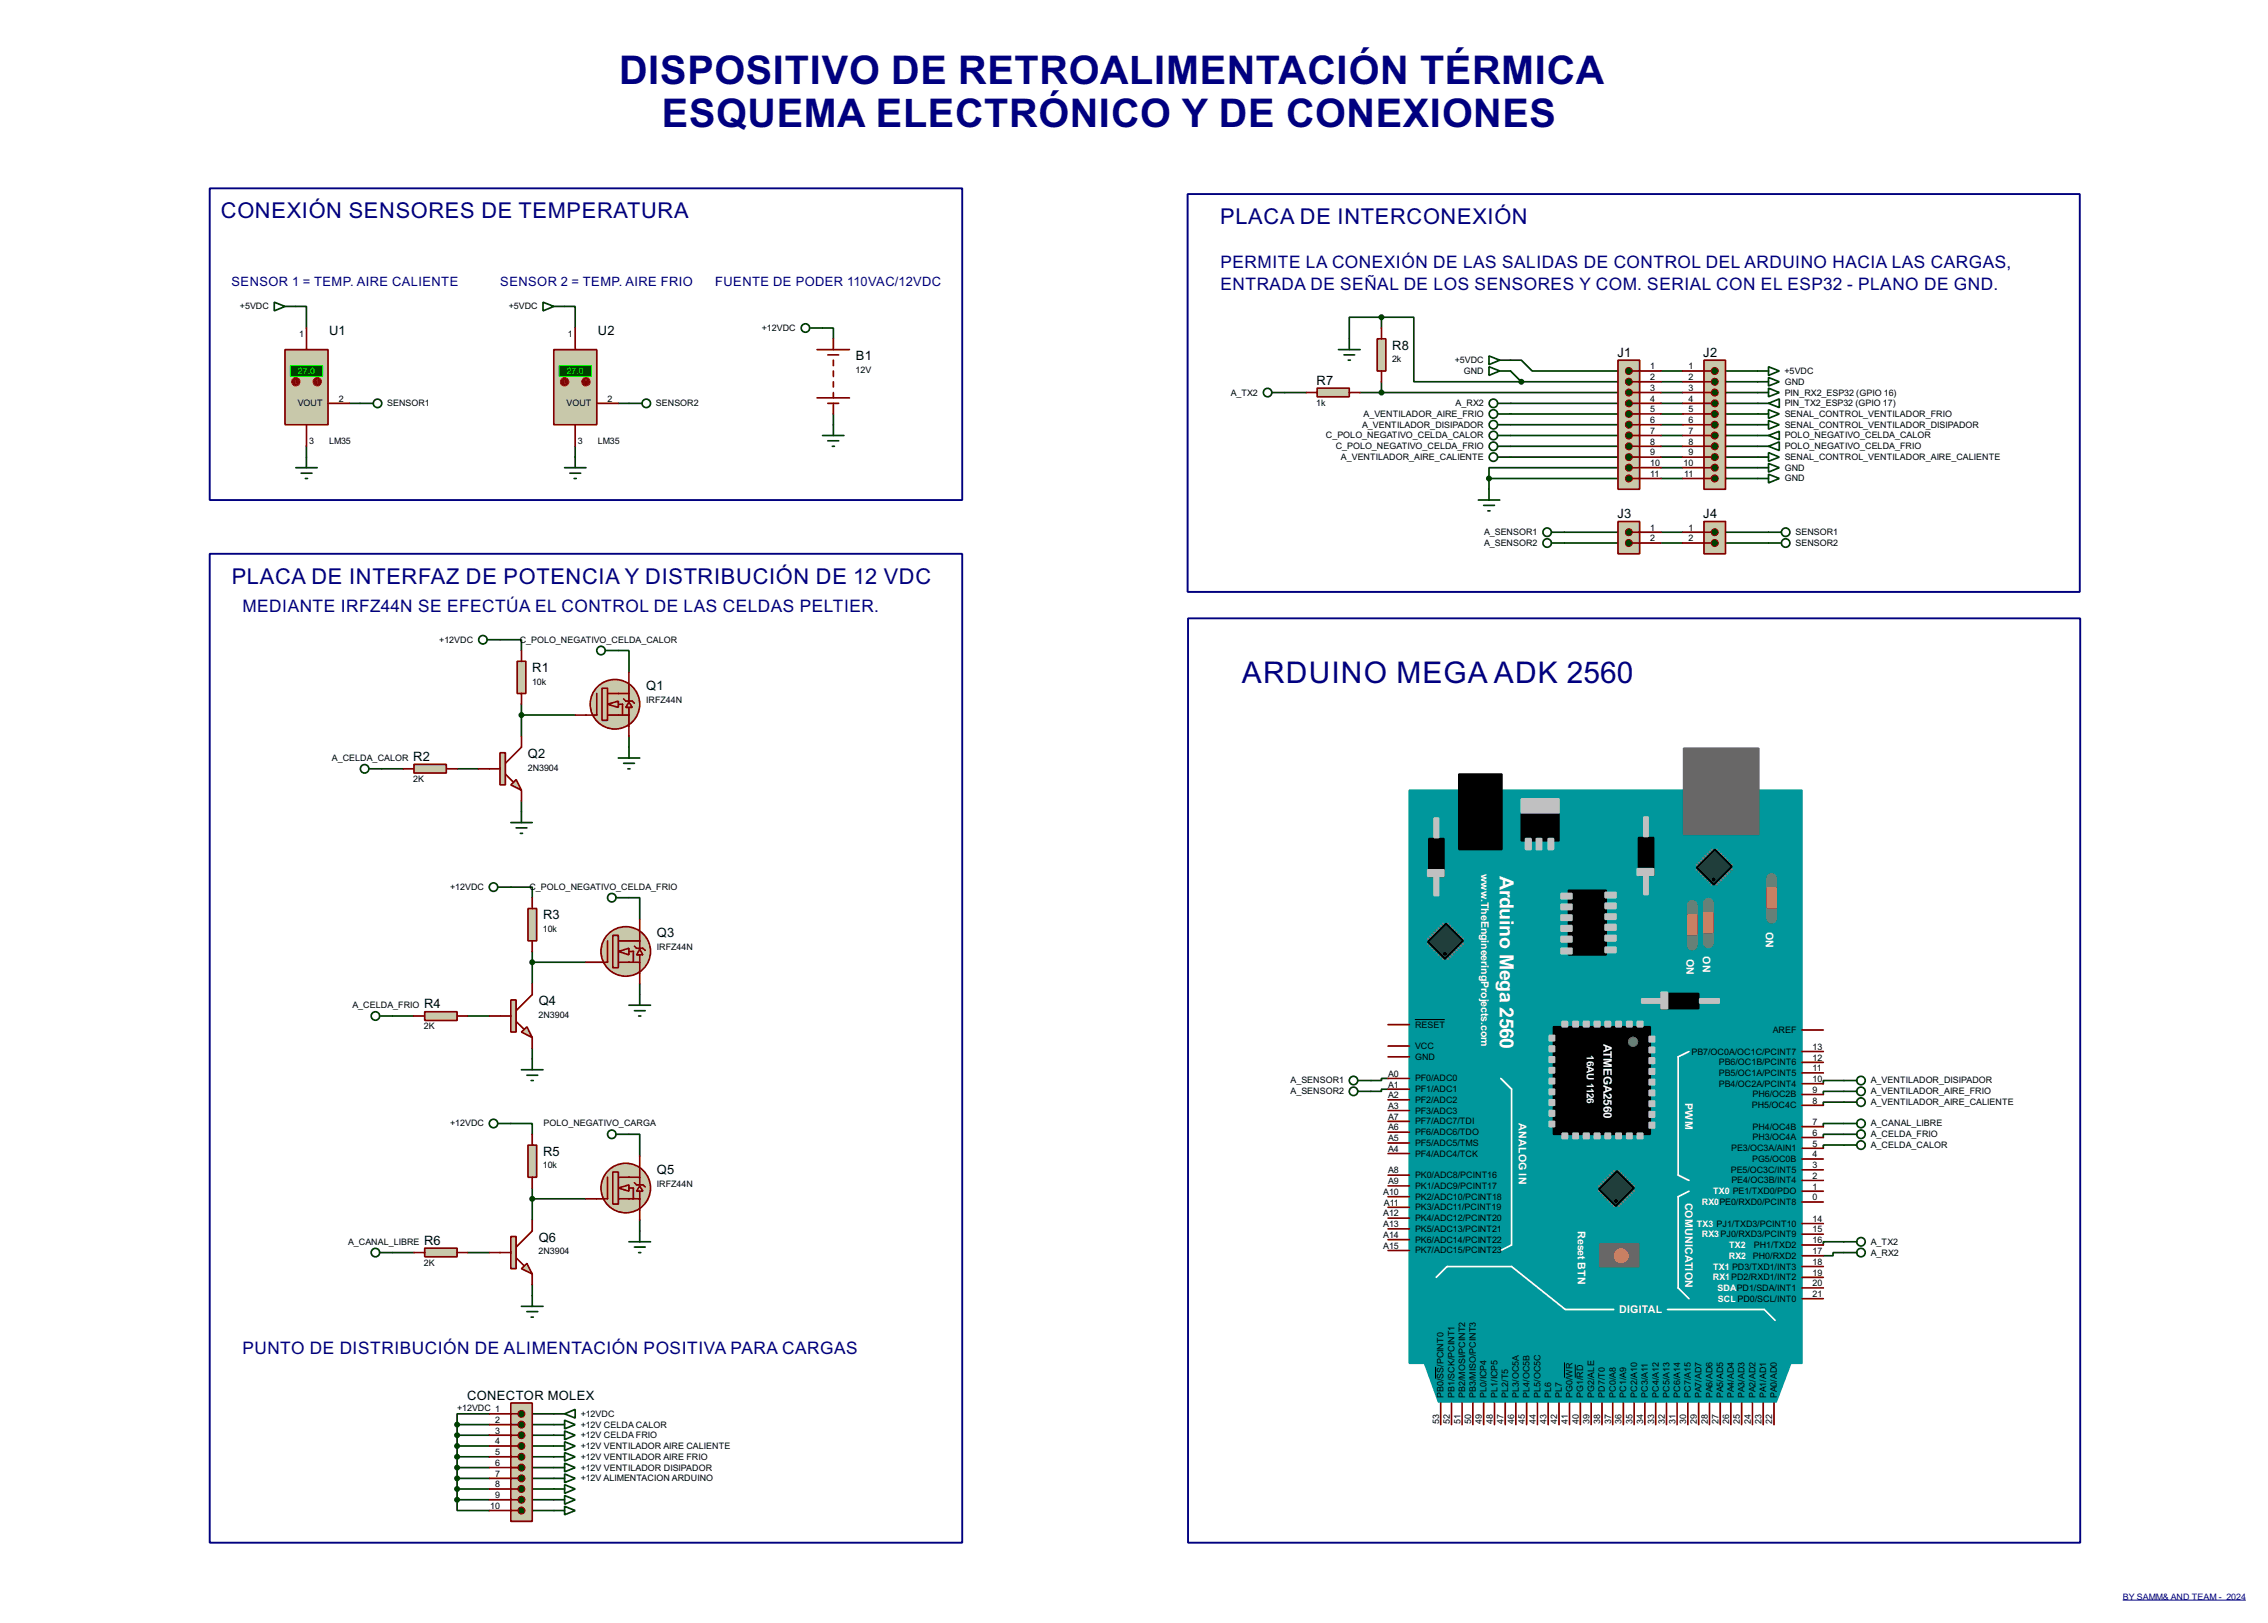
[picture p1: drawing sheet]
<svg xmlns="http://www.w3.org/2000/svg" width="536mm" height="383mm" viewBox="0 0 536 383" stroke-linecap="round" stroke-linejoin="round" font-family="sans-serif">
<defs><g id="words">
<g font-size="10.5" fill="#000080">
<text x="146.3" y="19.9">DISPOSITIVO DE RETROALIMENTACIÓN TÉRMICA</text>
<text x="156.4" y="30.1">ESQUEMA ELECTRÓNICO Y DE CONEXIONES</text>
</g>
<text font-size="7.9" fill="#000080" x="293.4" y="161.4">ARDUINO MEGA ADK 2560</text>
<g font-size="5.8" fill="#000080">
<text x="52.2" y="51.6">CONEXIÓN SENSORES DE TEMPERATURA</text>
<text x="288.3" y="53">PLACA DE INTERCONEXIÓN</text>
<text x="54.7" y="138">PLACA DE INTERFAZ DE POTENCIA Y DISTRIBUCIÓN DE 12 VDC</text>
</g>
<text font-size="5.2" fill="#fff" x="354.4" y="207" transform="rotate(90 354.4 207)">Arduino Mega 2560</text>
<g font-size="4.6" fill="#000080">
<text x="288.4" y="63.4">PERMITE LA CONEXIÓN DE LAS SALIDAS DE CONTROL DEL ARDUINO HACIA LAS CARGAS,</text>
<text x="288.4" y="68.4">ENTRADA DE SEÑAL DE LOS SENSORES Y COM. SERIAL CON EL ESP32 - PLANO DE GND.</text>
<text x="57.3" y="144.6">MEDIANTE IRFZ44N SE EFECTÚA EL CONTROL DE LAS CELDAS PELTIER.</text>
<text x="57.3" y="319.9">PUNTO DE DISTRIBUCIÓN DE ALIMENTACIÓN POSITIVA PARA CARGAS</text>
</g>
<g font-size="3.4" fill="#000080">
<text x="54.7" y="67.6">SENSOR 1 = TEMP. AIRE CALIENTE</text>
<text x="118.2" y="67.6">SENSOR 2 = TEMP. AIRE FRIO</text>
<text x="169" y="67.6">FUENTE DE PODER 110VAC/12VDC</text>
</g>
<g font-size="3.4">
<text x="77.8" y="79.3">U1</text>
<text x="141.3" y="79.3">U2</text>
<text x="329" y="82.6">R8</text>
<text x="202.2" y="85.2">B1</text>
<text x="382.2" y="84.3">J1</text>
<text x="402.5" y="84.3">J2</text>
<text x="311.1" y="90.9">R7</text>
<text x="382.2" y="122.4">J3</text>
<text x="402.5" y="122.4">J4</text>
<text x="125.8" y="158.8">R1</text>
<text x="152.7" y="163.1">Q1</text>
<text x="97.7" y="179.8">R2</text>
<text x="124.8" y="179.1">Q2</text>
<text x="128.3" y="217.2">R3</text>
<text x="155.2" y="221.5">Q3</text>
<text x="100.2" y="238.3">R4</text>
<text x="127.3" y="237.6">Q4</text>
<text x="128.3" y="273.1">R5</text>
<text x="155.2" y="277.4">Q5</text>
<text x="127.3" y="293.4">Q6</text>
<text x="100.2" y="294.1">R6</text>
<text x="110.4" y="330.7">CONECTOR MOLEX</text>
</g>
<text font-size="3.1" fill="#fff" x="378.9" y="246.6" transform="rotate(90 378.9 246.6)">ATMEGA2560</text>
<g font-size="2.8" fill="#fff">
<text x="350" y="206.5" transform="rotate(90 350 206.5)">www.TheEngineeringProjects.com</text>
<text x="417.2" y="220.2" transform="rotate(90 417.2 220.2)">ON</text>
<text x="398.5" y="226.5" transform="rotate(90 398.5 226.5)">ON</text>
<text x="402.3" y="226" transform="rotate(90 402.3 226)">ON</text>
<text x="398.2" y="260.6" transform="rotate(90 398.2 260.6)">PWM</text>
<text x="358.8" y="265.4" transform="rotate(90 358.8 265.4)">ANALOG IN</text>
<text x="398.2" y="284.1" transform="rotate(90 398.2 284.1)">COMUNICATION</text>
<text x="372.8" y="290.9" transform="rotate(90 372.8 290.9)">Reset BTN</text>
<text x="382.6" y="310.3">DIGITAL</text>
</g>
<text font-size="2.7" fill="#fff" x="375" y="249.4" transform="rotate(90 375 249.4)">16AU 1126</text>
<g font-size="2.4">
<text x="56.7" y="73.1">+5VDC</text>
<text x="120.2" y="73.1">+5VDC</text>
<text x="70.7" y="79.7">1</text>
<text x="134.2" y="79.7">1</text>
<text x="180" y="78.2">+12VDC</text>
<text x="202.1" y="88.1">12V</text>
<text x="328.9" y="85.6">2k</text>
<text x="343.7" y="85.8">+5VDC</text>
<text x="345.8" y="88.4">GND</text>
<text x="389.9" y="87.3">1</text>
<text x="389.9" y="89.8">2</text>
<text x="399" y="87.3">1</text>
<text x="399" y="89.8">2</text>
<text x="421.7" y="88.4">+5VDC</text>
<text x="70.3" y="96">VOUT</text>
<text x="80.1" y="94.9">2</text>
<text x="91.5" y="96">SENSOR1</text>
<text x="133.8" y="96">VOUT</text>
<text x="143.6" y="94.9">2</text>
<text x="155" y="96">SENSOR2</text>
<text x="290.8" y="93.5">A_TX2</text>
<text x="311" y="95.9">1k</text>
<text x="343.9" y="96">A_RX2</text>
<text x="389.9" y="92.4">3</text>
<text x="389.9" y="94.9">4</text>
<text x="399" y="92.4">3</text>
<text x="399" y="94.9">4</text>
<text x="421.7" y="90.9">GND</text>
<text x="421.7" y="93.5">PIN_RX2_ESP32 (GPIO 16)</text>
<text x="421.7" y="96">PIN_TX2_ESP32 (GPIO 17)</text>
<text x="321.8" y="101">A_VENTILADOR_DISIPADOR</text>
<text x="322.2" y="98.5">A_VENTILADOR_AIRE_FRIO</text>
<text x="389.9" y="97.4">5</text>
<text x="389.9" y="100">6</text>
<text x="399" y="97.4">5</text>
<text x="399" y="100">6</text>
<text x="421.7" y="98.5">SENAL_CONTROL_VENTILADOR_FRIO</text>
<text x="421.7" y="101">SENAL_CONTROL_VENTILADOR_DISIPADOR</text>
<text x="73.1" y="104.8">3</text>
<text x="77.7" y="105">LM35</text>
<text x="136.6" y="104.8">3</text>
<text x="141.2" y="105">LM35</text>
<text x="313.3" y="103.6">C_POLO_NEGATIVO_CELDA_CALOR</text>
<text x="315.6" y="106.2">C_POLO_NEGATIVO_CELDA_FRIO</text>
<text x="389.9" y="102.5">7</text>
<text x="389.9" y="105.1">8</text>
<text x="389.9" y="107.6">9</text>
<text x="399" y="102.5">7</text>
<text x="399" y="105.1">8</text>
<text x="399" y="107.6">9</text>
<text x="421.7" y="103.6">POLO_NEGATIVO_CELDA_CALOR</text>
<text x="421.7" y="106.2">POLO_NEGATIVO_CELDA_FRIO</text>
<text x="316.8" y="108.7">A_VENTILADOR_AIRE_CALIENTE</text>
<text x="389.9" y="110.1">10</text>
<text x="389.9" y="112.7">11</text>
<text x="397.8" y="110.1">10</text>
<text x="397.9" y="112.7">11</text>
<text x="421.7" y="108.7">SENAL_CONTROL_VENTILADOR_AIRE_CALIENTE</text>
<text x="421.7" y="111.2">GND</text>
<text x="421.7" y="113.7">GND</text>
<text x="389.9" y="125.4">1</text>
<text x="399" y="125.4">1</text>
<text x="350.6" y="126.4">A_SENSOR1</text>
<text x="350.6" y="129">A_SENSOR2</text>
<text x="389.9" y="127.9">2</text>
<text x="399" y="127.9">2</text>
<text x="424.2" y="126.4">SENSOR1</text>
<text x="424.2" y="129">SENSOR2</text>
<text x="103.8" y="151.9">+12VDC</text>
<text x="122.8" y="151.9">C_POLO_NEGATIVO_CELDA_CALOR</text>
<text x="125.7" y="161.8">10k</text>
<text x="152.7" y="166.1">IRFZ44N</text>
<text x="78.4" y="179.8">A_CELDA_CALOR</text>
<text x="97.6" y="184.8">2K</text>
<text x="124.7" y="182">2N3904</text>
<text x="106.4" y="210.3">+12VDC</text>
<text x="125.1" y="210.3">C_POLO_NEGATIVO_CELDA_FRIO</text>
<text x="128.3" y="220.2">10k</text>
<text x="155.2" y="224.5">IRFZ44N</text>
<text x="83.3" y="238.2">A_CELDA_FRIO</text>
<text x="100.2" y="243.2">2K</text>
<text x="127.3" y="240.5">2N3904</text>
<text x="334.3" y="242.8">RESET</text>
<text x="418.8" y="244.1">AREF</text>
<text x="334.3" y="247.9">VCC</text>
<text x="334.3" y="250.4">GND</text>
<text x="399.7" y="249.2">PB7/OC0A/OC1C/PCINT7</text>
<text x="406.1" y="251.7">PB6/OC1B/PCINT6</text>
<text x="428.3" y="250.6">12</text>
<text x="428.3" y="248.1">13</text>
<text x="304.9" y="256">A_SENSOR1</text>
<text x="328" y="257">A1</text>
<text x="328" y="254.4">A0</text>
<text x="334.3" y="255.5">PF0/ADC0</text>
<text x="406.1" y="256.8">PB4/OC2A/PCINT4</text>
<text x="406.1" y="254.2">PB5/OC1A/PCINT5</text>
<text x="428.3" y="255.7">10</text>
<text x="428.3" y="253.1">11</text>
<text x="442" y="256">A_VENTILADOR_DISIPADOR</text>
<text x="304.9" y="258.6">A_SENSOR2</text>
<text x="328" y="262">A3</text>
<text x="328" y="259.5">A2</text>
<text x="334.3" y="263.1">PF3/ADC3</text>
<text x="334.3" y="260.6">PF2/ADC2</text>
<text x="334.3" y="258.1">PF1/ADC1</text>
<text x="413.9" y="261.9">PH5/OC4C</text>
<text x="414.1" y="259.3">PH6/OC2B</text>
<text x="428.3" y="260.8">8</text>
<text x="428.3" y="258.2">9</text>
<text x="442" y="261.1">A_VENTILADOR_AIRE_CALIENTE</text>
<text x="442" y="258.6">A_VENTILADOR_AIRE_FRIO</text>
<text x="106.4" y="266.2">+12VDC</text>
<text x="128.4" y="266.2">POLO_NEGATIVO_CARGA</text>
<text x="328" y="264.6">A7</text>
<text x="328" y="267.1">A6</text>
<text x="328" y="269.7">A5</text>
<text x="334.3" y="265.7">PF7/ADC7/TDI</text>
<text x="334.3" y="268.2">PF6/ADC6/TDO</text>
<text x="414.1" y="269.5">PH3/OC4A</text>
<text x="414.1" y="266.9">PH4/OC4B</text>
<text x="428.3" y="268.4">6</text>
<text x="428.3" y="265.8">7</text>
<text x="442" y="268.7">A_CELDA_FRIO</text>
<text x="442" y="266.2">A_CANAL_LIBRE</text>
<text x="328" y="272.2">A4</text>
<text x="334.3" y="270.8">PF5/ADC5/TMS</text>
<text x="334.3" y="273.3">PF4/ADC4/TCK</text>
<text x="409" y="272">PE3/OC3A/AIN1</text>
<text x="414" y="274.6">PG5/OC0B</text>
<text x="428.3" y="273.5">4</text>
<text x="428.3" y="270.9">5</text>
<text x="442" y="271.3">A_CELDA_CALOR</text>
<text x="128.3" y="276.1">10k</text>
<text x="155.2" y="280.4">IRFZ44N</text>
<text x="328" y="279.8">A9</text>
<text x="328" y="277.3">A8</text>
<text x="334.3" y="280.9">PK1/ADC9/PCINT17</text>
<text x="334.3" y="278.4">PK0/ADC8/PCINT16</text>
<text x="408.9" y="277.1">PE5/OC3C/INT5</text>
<text x="409.1" y="279.6">PE4/OC3B/INT4</text>
<text x="428.3" y="281.1">1</text>
<text x="428.3" y="278.5">2</text>
<text x="428.3" y="276">3</text>
<text x="326.8" y="287.4">A12</text>
<text x="326.8" y="282.4">A10</text>
<text x="327" y="284.9">A11</text>
<text x="334.3" y="286">PK3/ADC11/PCINT19</text>
<text x="334.3" y="283.5">PK2/ADC10/PCINT18</text>
<text x="428.3" y="283.6">0</text>
<text x="326.8" y="292.5">A14</text>
<text x="326.8" y="290">A13</text>
<text x="334.3" y="293.6">PK6/ADC14/PCINT22</text>
<text x="334.3" y="291.1">PK5/ADC13/PCINT21</text>
<text x="334.3" y="288.5">PK4/ADC12/PCINT20</text>
<text x="428.3" y="293.8">16</text>
<text x="428.3" y="291.2">15</text>
<text x="428.3" y="288.7">14</text>
<text x="82.2" y="294.1">A_CANAL_LIBRE</text>
<text x="100.2" y="299.1">2K</text>
<text x="127.3" y="296.4">2N3904</text>
<text x="326.8" y="295.1">A15</text>
<text x="334.3" y="296.2">PK7/ADC15/PCINT23</text>
<text x="414.4" y="294.9">PH1/TXD2</text>
<text x="428.3" y="298.9">18</text>
<text x="428.3" y="296.3">17</text>
<text x="442" y="294.1">A_TX2</text>
<text x="442" y="296.7">A_RX2</text>
<text x="428.3" y="303.9">20</text>
<text x="428.3" y="301.4">19</text>
<text x="428.3" y="306.5">21</text>
<text x="348.7" y="322.1" transform="rotate(-90 348.7 322.1)">O/PCINT3</text>
<text x="358.9" y="321.6" transform="rotate(-90 358.9 321.6)">A</text>
<text x="361.4" y="321.6" transform="rotate(-90 361.4 321.6)">B</text>
<text x="364" y="321.6" transform="rotate(-90 364 321.6)">C</text>
<text x="108" y="333.5">+12VDC 1</text>
<text x="137.2" y="334.8">+12VDC</text>
<text x="341.1" y="330.2" transform="rotate(-90 341.1 330.2)">PB0/SS/PCINT0</text>
<text x="343.7" y="330.2" transform="rotate(-90 343.7 330.2)">PB1/SCK/PCINT1</text>
<text x="346.2" y="330.2" transform="rotate(-90 346.2 330.2)">PB2/MOSI/PCINT2</text>
<text x="348.7" y="330.2" transform="rotate(-90 348.7 330.2)">PB3/MIS</text>
<text x="351.3" y="330.2" transform="rotate(-90 351.3 330.2)">PL0/ICP4</text>
<text x="353.8" y="330.2" transform="rotate(-90 353.8 330.2)">PL1/ICP5</text>
<text x="356.4" y="330.2" transform="rotate(-90 356.4 330.2)">PL2/T5</text>
<text x="358.9" y="330.2" transform="rotate(-90 358.9 330.2)">PL3/OC5</text>
<text x="361.4" y="330.2" transform="rotate(-90 361.4 330.2)">PL4/OC5</text>
<text x="364" y="330.2" transform="rotate(-90 364 330.2)">PL5/OC5</text>
<text x="366.5" y="330.2" transform="rotate(-90 366.5 330.2)">PL6</text>
<text x="369.1" y="330.2" transform="rotate(-90 369.1 330.2)">PL7</text>
<text x="371.6" y="330.2" transform="rotate(-90 371.6 330.2)">PG0/WR</text>
<text x="374.1" y="330.2" transform="rotate(-90 374.1 330.2)">PG1/RD</text>
<text x="376.7" y="330.2" transform="rotate(-90 376.7 330.2)">PG2/ALE</text>
<text x="379.2" y="330.2" transform="rotate(-90 379.2 330.2)">PD7/T0</text>
<text x="381.7" y="330.2" transform="rotate(-90 381.7 330.2)">PC0/A8</text>
<text x="384.3" y="330.2" transform="rotate(-90 384.3 330.2)">PC1/A9</text>
<text x="386.8" y="330.2" transform="rotate(-90 386.8 330.2)">PC2/A10</text>
<text x="389.4" y="330.2" transform="rotate(-90 389.4 330.2)">PC3/A11</text>
<text x="391.9" y="330.2" transform="rotate(-90 391.9 330.2)">PC4/A12</text>
<text x="394.5" y="330.2" transform="rotate(-90 394.5 330.2)">PC5/A13</text>
<text x="397" y="330.2" transform="rotate(-90 397 330.2)">PC6/A14</text>
<text x="399.5" y="330.2" transform="rotate(-90 399.5 330.2)">PC7/A15</text>
<text x="402.1" y="330.2" transform="rotate(-90 402.1 330.2)">PA7/AD7</text>
<text x="404.6" y="330.2" transform="rotate(-90 404.6 330.2)">PA6/AD6</text>
<text x="407.2" y="330.2" transform="rotate(-90 407.2 330.2)">PA5/AD5</text>
<text x="409.7" y="330.2" transform="rotate(-90 409.7 330.2)">PA4/AD4</text>
<text x="412.2" y="330.2" transform="rotate(-90 412.2 330.2)">PA3/AD3</text>
<text x="414.8" y="330.2" transform="rotate(-90 414.8 330.2)">PA2/AD2</text>
<text x="417.3" y="330.2" transform="rotate(-90 417.3 330.2)">PA1/AD1</text>
<text x="419.9" y="330.2" transform="rotate(-90 419.9 330.2)">PA0/AD0</text>
<text x="117" y="336.2">2</text>
<text x="117" y="338.7">3</text>
<text x="117" y="341.3">4</text>
<text x="137.2" y="337.3">+12V CELDA CALOR</text>
<text x="137.2" y="339.8">+12V CELDA FRIO</text>
<text x="340" y="336.3" transform="rotate(-90 340 336.3)">53</text>
<text x="342.6" y="336.4" transform="rotate(-90 342.6 336.4)">52</text>
<text x="345.1" y="336.4" transform="rotate(-90 345.1 336.4)">51</text>
<text x="347.6" y="336.4" transform="rotate(-90 347.6 336.4)">50</text>
<text x="350.2" y="336.4" transform="rotate(-90 350.2 336.4)">49</text>
<text x="352.7" y="336.3" transform="rotate(-90 352.7 336.3)">48</text>
<text x="355.3" y="336.4" transform="rotate(-90 355.3 336.4)">47</text>
<text x="357.8" y="336.4" transform="rotate(-90 357.8 336.4)">46</text>
<text x="360.3" y="336.4" transform="rotate(-90 360.3 336.4)">45</text>
<text x="362.9" y="336.4" transform="rotate(-90 362.9 336.4)">44</text>
<text x="365.4" y="336.4" transform="rotate(-90 365.4 336.4)">43</text>
<text x="368" y="336.4" transform="rotate(-90 368 336.4)">42</text>
<text x="370.4" y="336.4" transform="rotate(-90 370.4 336.4)">41</text>
<text x="373" y="336.4" transform="rotate(-90 373 336.4)">40</text>
<text x="375.6" y="336.4" transform="rotate(-90 375.6 336.4)">39</text>
<text x="378.1" y="336.4" transform="rotate(-90 378.1 336.4)">38</text>
<text x="380.7" y="336.4" transform="rotate(-90 380.7 336.4)">37</text>
<text x="383.1" y="336.4" transform="rotate(-90 383.1 336.4)">36</text>
<text x="385.7" y="336.4" transform="rotate(-90 385.7 336.4)">35</text>
<text x="388.3" y="336.4" transform="rotate(-90 388.3 336.4)">34</text>
<text x="390.8" y="336.4" transform="rotate(-90 390.8 336.4)">33</text>
<text x="393.4" y="336.4" transform="rotate(-90 393.4 336.4)">32</text>
<text x="395.8" y="336.4" transform="rotate(-90 395.8 336.4)">31</text>
<text x="398.4" y="336.4" transform="rotate(-90 398.4 336.4)">30</text>
<text x="401" y="336.4" transform="rotate(-90 401 336.4)">29</text>
<text x="403.5" y="336.4" transform="rotate(-90 403.5 336.4)">28</text>
<text x="406.1" y="336.4" transform="rotate(-90 406.1 336.4)">27</text>
<text x="408.5" y="336.3" transform="rotate(-90 408.5 336.3)">26</text>
<text x="411.1" y="336.4" transform="rotate(-90 411.1 336.4)">25</text>
<text x="413.7" y="336.4" transform="rotate(-90 413.7 336.4)">24</text>
<text x="416.2" y="336.4" transform="rotate(-90 416.2 336.4)">23</text>
<text x="418.8" y="336.4" transform="rotate(-90 418.8 336.4)">22</text>
<text x="117" y="343.8">5</text>
<text x="117" y="346.4">6</text>
<text x="137.2" y="342.4">+12V VENTILADOR AIRE CALIENTE</text>
<text x="137.2" y="344.9">+12V VENTILADOR AIRE FRIO</text>
<text x="137.2" y="347.5">+12V VENTILADOR DISIPADOR</text>
<text x="117" y="348.9">7</text>
<text x="117" y="351.4">8</text>
<text x="117" y="354">9</text>
<text x="137.2" y="350">+12V ALIMENTACION ARDUINO</text>
<text x="115.9" y="356.5">10</text>
</g>
<g font-size="2.4" fill="#0f0">
<text x="70.4" y="88.4">27.0</text>
<text x="133.9" y="88.4">27.0</text>
</g>
<g font-size="2.4" fill="#fff">
<text x="402.1" y="284.7">RX0PE0/RXD0/PCINT8</text>
<text x="404.8" y="282.2">TX0 PE1/TXD0/PDO</text>
<text x="400.9" y="289.8">TX3 PJ1/TXD3/PCINT10</text>
<text x="402.1" y="292.3">RX3PJ0/RXD3/PCINT9</text>
<text x="404.8" y="300">TX1 PD3/TXD1/INT3</text>
<text x="408.5" y="297.4">RX2 PH0/RXD2</text>
<text x="408.6" y="294.9">TX2</text>
<text x="404.7" y="302.5">RX1PD2/RXD1/INT2</text>
<text x="405.8" y="305">SDAPD1/SDA/INT1</text>
<text x="405.9" y="307.6">SCL PD0/SCL/INT0</text>
</g>
<text font-size="2.4" fill="#000080" x="501.6" y="378">BY SAMM&amp; AND TEAM - 2024</text>
</g></defs>
<g fill="none" stroke="#004000" stroke-width=".4">
<path d="M69.9 72.4h2.5v5.1M133.4 72.4h2.5v5.1M194.4 77.5h2.5v2.6M326.4 75h-7.6v5.1M326.4 75h7.7v15.2h25.4M326.4 75v2.5M82.6 95.3h2.5M146.1 95.3h2.5M196.9 97.8v2.6M303.6 92.8h5.1M321.4 92.8h63.5M326.4 90.2v2.6"/>
<path d="M356.9 85.1h2.6l2.5 2.6h22.9M356.9 95.3h28M356.9 97.8h28M356.9 87.7l2.6 2.5M359.5 90.2h25.4M392.5 95.3h5.1M392.5 92.8h5.1M392.5 87.7h5.1M392.5 90.2h5.1M392.5 97.8h5.1M405.2 95.3h10.1M405.2 92.8h10.1"/>
<path d="M405.2 87.7h10.1M405.2 90.2h10.1M405.2 97.8h10.1M72.4 105.5v2.5M135.9 105.5v2.5M351.8 113.1h33.1M351.8 113.1v2.5M356.9 100.4h28M356.9 102.9h28M356.9 105.5h28M356.9 108h28M384.9 110.5h-33.1v2.6"/>
<path d="M392.5 100.4h5.1M392.5 102.9h5.1M392.5 105.5h5.1M392.5 108h5.1M392.5 110.5h5.1M392.5 113.1h5.1M405.2 100.4h10.1M405.2 102.9h10.1M405.2 105.5h10.1M405.2 108h10.1M405.2 110.5h10.1M405.2 113.1h10.1"/>
<path d="M369.6 125.8h15.3M369.6 128.3h15.3M392.5 125.8h5.1M392.5 128.3h5.1M405.2 125.8h12.7M405.2 128.3h12.7M118.2 151.2h5v2.5M146.1 153.7h2.5v5.1M123.2 166.4v7.6M123.2 169h12.7M148.6 174v2.6M90.2 181.7h5.1"/>
<path d="M108 181.7h5.1M123.2 189.3v2.5M120.7 209.6h5.1v2.5M148.6 212.1h2.6v5.1M125.8 224.8v7.7M125.8 227.4h12.7M151.2 232.5v2.5M92.8 240.1h5M110.5 240.1h5.1M125.8 247.7v2.5M328 254.8h-1.6v.5h-2.5M328 257.4h-1.6v.5h-2.5"/>
<path d="M435.7 257.9h-4.9v.7M435.7 255.3h-4.9v.8M120.7 265.5h5.1v2.5M148.6 268h2.6v5.1M435.7 270.6h-4.9v.7M435.7 268h-4.9v.8M435.7 265.5h-4.9v.7M435.7 260.4h-4.9v.8M92.8 296h5M110.5 296h5.1M125.8 280.7v7.6M125.8 283.3h12.7"/>
<path d="M151.2 288.3v2.6M435.7 293.4h-4.9v.8M435.7 296h-2.6v.7h-2.3M125.8 303.6v2.5M108 336.6h7.6M108 336.6v17.8M108 339.1h7.6M115.6 334.1h-7.6v2.5M123.2 336.6h7.7M123.2 339.1h7.7M123.2 334.1h7.7M108 354.4v2.5h7.6"/>
<path d="M108 341.7h7.6M108 344.2h7.6M108 346.8h7.6M108 349.3h7.6M108 351.8h7.6M108 354.4h7.6M123.2 341.7h7.7M123.2 344.2h7.7M123.2 346.8h7.7M123.2 349.3h7.7M123.2 351.8h7.7M123.2 354.4h7.7"/>
<path d="M123.2 356.9h7.7"/>
</g>
<path d="M333 186.7h92.8v135.4h-92.8z" fill="#00979c" stroke="#00979c" stroke-width=".4"/>
<g fill="#686767" stroke="#686767" stroke-width=".4">
<path d="M397.8 176.8h17.8v20.4h-17.8z"/>
<path d="M378 293.9h9.2v5.4h-9.2z"/>
</g>
<path d="M337.6 198.2h3.6v8.9h-3.6zM344.7 182.9h10.2v17.8h-10.2zM359.5 192.3h8.9v6.4h-8.9zM387.2 197.9h3.5v8.9h-3.5zM370.6 210.4h8.9v15.2h-8.9zM392.5 234.8h8.9v3.5h-8.9zM367.1 242.6h22.8v25.4h-22.8z" fill="#000" stroke="#000" stroke-width=".4"/>
<path d="M354.6 254.8l2.6 2.6v36.8l-2.6 1.3M399.1 248.5l-2.6 1.2v28l2.6 1.2M399.1 281.5l-2.6 1.3v21.5l2.6 2.6M339.4 301.8l2.5-2.5h15.3l12.7 10.1h11.4M394 309.4h22.9l2.5 2.6" fill="none" stroke="#fff" stroke-width=".4"/>
<path d="M336.6 322.1l86.6-.2-3.5 9.4h-79.8z" fill-rule="evenodd" fill="#00979c" stroke="#00979c" stroke-width=".4"/>
<g fill="#c0c0c0" stroke="#c0c0c0" stroke-width=".4">
<path d="M366.1 244.7h1.2v1.2h-1.2z"/>
<path d="M366.1 247.2h1.2v1.3h-1.2z"/>
<path d="M366.1 249.7h1.2v1.3h-1.2z"/>
<path d="M366.1 252.3h1.2v1.2h-1.2z"/>
<path d="M366.1 254.8h1.2v1.3h-1.2z"/>
<path d="M366.1 257.4h1.2v1.2h-1.2z"/>
<path d="M366.1 259.9h1.2v1.3h-1.2z"/>
<path d="M366.1 262.4h1.2v1.3h-1.2z"/>
<path d="M366.1 265h1.2v1.2h-1.2z"/>
<path d="M337.4 205.5h3.8v1.6h-3.8z"/>
<path d="M338.9 193.3h1v4.6h-1z"/>
<path d="M338.9 207.1h1v4.5h-1z"/>
<path d="M389.7 244.9h1.3v1.3h-1.3z"/>
<path d="M389.7 247.5h1.3v1.2h-1.3z"/>
<path d="M389.7 250h1.3v1.3h-1.3z"/>
<path d="M389.7 252.5h1.3v1.3h-1.3z"/>
<path d="M389.7 255.1h1.3v1.2h-1.3z"/>
<path d="M389.7 257.6h1.3v1.3h-1.3z"/>
<path d="M389.7 260.2h1.3v1.2h-1.3z"/>
<path d="M389.7 262.7h1.3v1.3h-1.3z"/>
<path d="M389.7 265.2h1.3v1.3h-1.3z"/>
<path d="M386.9 241.4h1.3v1.2h-1.3z"/>
<path d="M384.4 241.4h1.2v1.2h-1.2z"/>
<path d="M381.8 241.4h1.3v1.2h-1.3z"/>
<path d="M379.3 241.4h1.2v1.2h-1.2z"/>
<path d="M376.7 241.4h1.3v1.2h-1.3z"/>
<path d="M374.2 241.4h1.3v1.2h-1.3z"/>
<path d="M371.7 241.4h1.2v1.2h-1.2z"/>
<path d="M369.1 241.4h1.3v1.2h-1.3z"/>
<path d="M386.9 267.8h1.3v1.2h-1.3z"/>
<path d="M384.4 267.8h1.2v1.2h-1.2z"/>
<path d="M381.8 267.8h1.3v1.2h-1.3z"/>
<path d="M379.3 267.8h1.2v1.2h-1.2z"/>
<path d="M376.7 267.8h1.3v1.2h-1.3z"/>
<path d="M374.2 267.8h1.3v1.2h-1.3z"/>
<path d="M371.7 267.8h1.2v1.2h-1.2z"/>
<path d="M369.1 267.8h1.3v1.2h-1.3z"/>
<path d="M368.9 211.1h2.5v1.3h-2.5z"/>
<path d="M368.9 213.7h2.5v1.2h-2.5z"/>
<path d="M368.9 216.2h2.5v1.3h-2.5z"/>
<path d="M368.9 218.7h2.5v1.3h-2.5z"/>
<path d="M368.9 221.3h2.5v1.3h-2.5z"/>
<path d="M368.9 224.1h2.5v1.3h-2.5z"/>
<path d="M379.3 210.9h2.5v1.2h-2.5z"/>
<path d="M379.3 213.4h2.5v1.3h-2.5z"/>
<path d="M379.3 216h2.5v1.2h-2.5z"/>
<path d="M379.3 218.5h2.5v1.3h-2.5z"/>
<path d="M379.3 221h2.5v1.3h-2.5z"/>
<path d="M379.3 223.8h2.5v1.3h-2.5z"/>
<path d="M360.5 198.2h1.3v2.5h-1.3z"/>
<path d="M363 198.2h1.3v2.5h-1.3z"/>
<path d="M365.8 198.2h1.3v2.5h-1.3z"/>
<path d="M359.5 188.8h8.9v3.3h-8.9z"/>
<path d="M386.9 205.3h3.8v1.5h-3.8z"/>
<path d="M388.4 193.1h1v4.6h-1z"/>
<path d="M388.4 206.8h1v4.6h-1z"/>
<path d="M392.5 234.5h1.5v3.8h-1.5z"/>
<path d="M401.6 236h4.6v1h-4.6z"/>
<path d="M387.9 236h4.6v1h-4.6z"/>
</g>
<circle cx="383" cy="296.7" r="1.55" fill="#ff8080" stroke="#ff8080" stroke-width=".4"/>
<path d="M399.9 213.9v9.4M403.7 213.4v9.4M418.6 207.6v9.4" fill="none" stroke="#757575" stroke-width="2.6"/>
<g fill="#ff8000" stroke="#ff8000" stroke-width=".4">
<path d="M417.6 209.9h2.1v4.5h-2.1z"/>
<path d="M402.6 215.7h2.1v4.6h-2.1z"/>
<path d="M398.8 216.2h2.1v4.6h-2.1z"/>
</g>
<g fill="none" stroke="#808080" stroke-width=".45">
<path d="M339.4 219.8l.5 .5M339.9 219.3l.5 .5M340.4 218.7l.5 .6M340.9 218.2l.5 .5M342.2 218.2l-.5 .5M342.7 218.7l-.5 .6M343.2 219.3l-.5 .5M343.7 219.8l-.5 .5M337.4 221.8l.5 .5M337.9 221.3l.5 .5M337.9 222.6l-.5 .5M338.4 220.8l.5 .5"/>
<path d="M338.4 223.1l-.5 .5M338.9 220.3l.5 .5M338.9 223.6l-.5 .5M339.4 224.1l-.5 .5M339.9 224.6l-.5 .5M340.4 225.1l-.5 .5M340.9 225.6l-.5 .5M341.4 226.1l-.5 .5M341.7 226.1l.5 .5M342.2 225.6l.5 .5M342.7 225.1l.5 .5M343.2 224.6l.5 .5"/>
<path d="M343.7 224.1l.5 .5M344.2 223.6l.5 .5M344.2 220.3l-.5 .5M344.7 223.1l.5 .5M344.7 220.8l-.5 .5M345.2 222.6l.5 .5M345.2 221.3l-.5 .5M345.7 221.8l-.5 .5"/>
</g>
<path d="M341.7 218.2l4 4.1-4.3 4.3-4-4z" fill-rule="evenodd" fill="#2c2c2c" stroke="#000" stroke-width=".4"/>
<circle cx="341.4" cy="225.4" r=".3" fill="#000" stroke="#000" stroke-width=".24"/>
<g fill="none" stroke="#808080" stroke-width=".45">
<path d="M378.3 279.7l.5 .5M378.8 279.2l.5 .5M379.3 278.7l.5 .5M379.8 278.2l.5 .5M380.3 277.7l.5 .5M380.8 277.2l.5 .5M381.3 276.7l.5 .5M382.6 276.7l-.5 .5M383.1 277.2l-.5 .5M383.6 277.7l-.5 .5M384.1 278.2l-.5 .5M384.6 278.7l-.5 .5"/>
<path d="M385.1 279.2l-.5 .5M385.6 279.7l-.5 .5M377.8 280.2l.5 .5M378.3 281l-.5 .5M378.8 281.5l-.5 .5M379.3 282l-.5 .5M379.8 282.5l-.5 .5M380.3 283l-.5 .5M380.8 283.5l-.5 .5M381.3 284l-.5 .5M381.8 284.5l-.5 .5M382.1 284.5l.5 .5"/>
<path d="M382.6 284l.5 .5M383.1 283.5l.5 .5M383.6 283l.5 .5M384.1 282.5l.5 .5M384.6 282l.5 .5M385.1 281.5l.5 .5M385.6 281l.5 .5M386.1 280.2l-.5 .5"/>
</g>
<path d="M382.1 276.7l4 4-4.3 4.3-4-4z" fill-rule="evenodd" fill="#2c2c2c" stroke="#000" stroke-width=".4"/>
<circle cx="381.8" cy="283.8" r=".3" fill="#000" stroke="#000" stroke-width=".24"/>
<g fill="none" stroke="#808080" stroke-width=".45">
<path d="M400.9 204.3l.5 .5M401.4 203.8l.5 .5M401.4 205l-.5 .5M401.9 203.3l.5 .5M401.9 205.5l-.5 .5M402.4 202.7l.5 .6M402.4 206l-.5 .6M402.9 202.2l.5 .5M402.9 206.6l-.5 .5M403.4 201.7l.5 .5M403.4 207.1l-.5 .5M403.9 201.2l.5 .5"/>
<path d="M403.9 207.6l-.5 .5M404.4 200.7l.5 .5M404.4 208.1l-.5 .5M404.9 208.6l-.5 .5M405.2 208.6l.5 .5M405.7 208.1l.5 .5M405.7 200.7l-.5 .5M406.2 207.6l.5 .5M406.2 201.2l-.5 .5M406.7 207.1l.5 .5M406.7 201.7l-.5 .5M407.2 206.6l.5 .5"/>
<path d="M407.2 202.2l-.5 .5M407.7 206l.5 .6M407.7 202.7l-.5 .6M408.2 205.5l.5 .5M408.2 203.3l-.5 .5M408.7 205l.5 .5M408.7 203.8l-.5 .5M409.2 204.3l-.5 .5"/>
</g>
<path d="M405.2 200.7l4 4.1-4.3 4.3-4-4.1z" fill-rule="evenodd" fill="#2c2c2c" stroke="#000" stroke-width=".4"/>
<circle cx="404.9" cy="207.8" r=".3" fill="#000" stroke="#000" stroke-width=".24"/>
<circle cx="385.8" cy="246.2" r="1.1" fill="#757575" stroke="#757575" stroke-width=".24"/>
<g fill="none" stroke="#800000" stroke-width=".4">
<path d="M328 259.9h5M328 257.4h5M328 254.8h5M328 242.1h5M328 247.2h5M328 249.7h5M425.8 258.6h5M425.8 256.1h5M425.8 253.5h5M425.8 251h5M425.8 248.5h5M425.8 243.4h5"/>
<path d="M328 277.7h5M328 265h5M328 267.5h5M328 270.1h5M328 272.6h5M328 262.4h5M425.8 278.9h5M425.8 276.4h5M425.8 273.9h5M425.8 271.3h5M425.8 268.8h5M425.8 266.2h5"/>
<path d="M425.8 261.2h5M328 295.5h5M328 292.9h5M328 290.4h5M328 287.8h5M328 285.3h5M328 282.8h5M328 280.2h5M425.8 299.3h5M425.8 296.7h5M425.8 294.2h5M425.8 291.6h5"/>
<path d="M425.8 289.1h5M425.8 284h5M425.8 281.5h5M425.8 306.9h5M425.8 304.3h5M425.8 301.8h5M340.4 331.5v5.1M343 331.5v5.1M345.5 331.5v5.1M348 331.5v5.1M350.6 331.5v5.1M353.1 331.5v5.1"/>
<path d="M355.7 331.5v5.1M358.2 331.5v5.1M360.7 331.5v5.1M363.3 331.5v5.1M365.8 331.5v5.1M368.4 331.5v5.1M370.9 331.5v5.1M373.4 331.5v5.1M376 331.5v5.1M378.5 331.5v5.1M381.1 331.5v5.1M383.6 331.5v5.1"/>
<path d="M386.1 331.5v5.1M388.7 331.5v5.1M391.2 331.5v5.1M393.8 331.5v5.1M396.3 331.5v5.1M398.8 331.5v5.1M401.4 331.5v5.1M403.9 331.5v5.1M406.5 331.5v5.1M409 331.5v5.1M411.5 331.5v5.1M414.1 331.5v5.1"/>
<path d="M416.6 331.5v5.1M419.2 331.5v5.1"/>
</g>
<path d="M334.3 240.9h7.1M339.2 323v2.8M369.7 321.9v3.6M372.2 322.4v3.1" fill="none" stroke="#000" stroke-width=".24"/>
<path d="M67.4 82.6h10.1v17.8h-10.1z" fill="#c8c8aa" stroke="#800000" stroke-width=".4"/>
<path d="M68.6 86.4h7.7v2.6h-7.7z" fill="#004000" stroke="#0f0" stroke-width=".24"/>
<path d="M72.4 77.5v5.1M77.5 95.3h5.1M72.4 100.4v5.1" fill="none" stroke="#800000" stroke-width=".4"/>
<circle cx="74.9" cy="90.2" r="1" fill="#400000" stroke="#f00" stroke-width=".24"/>
<path d="M75 89.7l-.3 .3M75 89.7l.2 .3M75 89.7v1" fill="none" stroke="#f00" stroke-width=".24"/>
<circle cx="69.9" cy="90.2" r="1" fill="#400000" stroke="#f00" stroke-width=".24"/>
<path d="M69.7 90.5l.2 .2M69.9 89.7v1M70.2 90.5l-.3 .2" fill="none" stroke="#f00" stroke-width=".24"/>
<path d="M130.9 82.6h10.1v17.8h-10.1z" fill="#c8c8aa" stroke="#800000" stroke-width=".4"/>
<path d="M132.1 86.4h7.7v2.6h-7.7z" fill="#004000" stroke="#0f0" stroke-width=".24"/>
<path d="M135.9 77.5v5.1M141 95.3h5.1M135.9 100.4v5.1" fill="none" stroke="#800000" stroke-width=".4"/>
<circle cx="138.4" cy="90.2" r="1" fill="#400000" stroke="#f00" stroke-width=".24"/>
<path d="M138.5 89.7l-.3 .3M138.5 89.7l.2 .3M138.5 89.7v1" fill="none" stroke="#f00" stroke-width=".24"/>
<circle cx="133.4" cy="90.2" r="1" fill="#400000" stroke="#f00" stroke-width=".24"/>
<path d="M133.2 90.5l.2 .2M133.4 89.7v1M133.7 90.5l-.3 .2" fill="none" stroke="#f00" stroke-width=".24"/>
<g fill="none" stroke="#004000" stroke-width=".4">
<path d="M85.1 95.3h3.1M148.6 95.3h3.1M69.9 110.5h5.1M71.2 111.8h2.5M72.2 113.1h.5M72.4 108v2.5M133.4 110.5h5.1M134.7 111.8h2.5M135.7 113.1h.5M135.9 108v2.5M320.9 255.3h3M320.9 257.9h3"/>
<path d="M435.7 255.3h3M435.7 257.9h3M435.7 270.6h3M435.7 268h3M435.7 265.5h3M435.7 260.4h3M435.7 293.4h3M435.7 296h3"/>
<circle cx="89.2" cy="95.3" r="1"/>
<circle cx="152.7" cy="95.3" r="1"/>
<circle cx="319.8" cy="255.3" r="1"/>
<circle cx="319.8" cy="257.9" r="1"/>
<circle cx="439.7" cy="255.3" r="1"/>
<circle cx="439.7" cy="257.9" r="1"/>
<circle cx="439.7" cy="270.6" r="1"/>
<circle cx="439.7" cy="268" r="1"/>
<circle cx="439.7" cy="260.4" r="1"/>
<circle cx="439.7" cy="265.5" r="1"/>
<circle cx="439.7" cy="293.4" r="1"/>
<circle cx="439.7" cy="296" r="1"/>
</g>
<g fill="#c8c8aa" stroke="#800000" stroke-width=".4">
<path d="M143.6 166.4l2.5-.7v1.5z"/>
<circle cx="145.3" cy="166.4" r="5.9"/>
</g>
<path d="M142.3 162.6h1.3v7.6h-1.3z" fill="#c8c8aa" stroke="#800000" stroke-width=".4"/>
<path d="M141 163.9v5.1h-2.5M143.6 169h5M143.6 163.9h5M146.1 166.4h1v2.6" fill="none" stroke="#800000" stroke-width=".4"/>
<path d="M148.6 165.9l.8 1.3h-1.5z" fill="#c8c8aa" stroke="#800000" stroke-width=".4"/>
<path d="M148.6 158.8v2.5M135.9 169h2.6M147.4 165.2l.5 .5h1.5l.5 .5M148.6 161.6v4.1M148.6 167.2v6.8" fill="none" stroke="#800000" stroke-width=".4"/>
<path d="M120.7 185.5l1.3-1.3 1.2 2.5z" fill="#c8c8aa" stroke="#800000" stroke-width=".4"/>
<path d="M118.2 177.9h1.2v7.6h-1.2z" fill="#c8c8aa" stroke="#800000" stroke-width=".4"/>
<path d="M123.2 174v2.6l-3.8 3.8M113.1 181.7h5.1M119.4 182.9l1.8 1.8M123.2 186.7v2.6" fill="none" stroke="#800000" stroke-width=".4"/>
<path d="M122.2 156.3h2.1v7.6h-2.1z" fill="#c8c8aa" stroke="#800000" stroke-width=".4"/>
<path d="M123.2 153.7v2.6M123.2 163.9v2.5" fill="none" stroke="#800000" stroke-width=".4"/>
<path d="M97.8 180.6h7.7v2.1h-7.7z" fill="#c8c8aa" stroke="#800000" stroke-width=".4"/>
<path d="M193.1 82.6h7.6M193.1 94h7.6M195.6 83.9h2.6M195.6 95.3h2.6M196.9 80.1v2.5M196.9 85.1v1.3M196.9 87.7v1.3M196.9 90.2v1.3M196.9 92.8v1.2M196.9 95.3v2.5M95.3 181.7h2.5M105.5 181.7h2.5" fill="none" stroke="#800000" stroke-width=".4"/>
<g fill="none" stroke="#004000" stroke-width=".4">
<path d="M191.3 77.5h3.1M194.4 102.9h5M195.6 104.2h2.6M196.7 105.5h.5M196.9 100.4v2.5M115.1 151.2h3.1M143.1 153.7h3M146.1 179.1h5.1M148.6 176.6v2.5M87.2 181.7h3M120.7 194.4h5.1M122 195.6h2.5"/>
<path d="M123 196.9h.5M123.2 191.8v2.6M147.4 180.4h2.5M148.4 181.7h.5"/>
<circle cx="190.3" cy="77.5" r="1"/>
<circle cx="114.1" cy="151.2" r="1"/>
<circle cx="142" cy="153.7" r="1"/>
<circle cx="86.1" cy="181.7" r="1"/>
</g>
<circle cx="123.2" cy="169" r=".5" fill="#004000" stroke="#004000" stroke-width=".4"/>
<g fill="#c8c8aa" stroke="#800000" stroke-width=".4">
<path d="M146.1 224.8l2.5-.7v1.5z"/>
<circle cx="147.8" cy="224.8" r="5.9"/>
</g>
<path d="M144.8 221h1.3v7.7h-1.3z" fill="#c8c8aa" stroke="#800000" stroke-width=".4"/>
<path d="M143.6 222.3v5.1h-2.6M146.1 227.4h5.1M146.1 222.3h5.1M148.6 224.8h1.1v2.6" fill="none" stroke="#800000" stroke-width=".4"/>
<path d="M151.2 224.3l.7 1.3h-1.5z" fill="#c8c8aa" stroke="#800000" stroke-width=".4"/>
<path d="M151.2 217.2v2.6M138.5 227.4h2.5M149.9 223.6l.5 .5h1.5l.6 .5M151.2 220v4.1M151.2 225.6v6.9" fill="none" stroke="#800000" stroke-width=".4"/>
<path d="M123.2 243.9l1.3-1.3 1.3 2.6z" fill="#c8c8aa" stroke="#800000" stroke-width=".4"/>
<path d="M120.7 236.3h1.3v7.6h-1.3z" fill="#c8c8aa" stroke="#800000" stroke-width=".4"/>
<path d="M125.8 232.5v2.5l-3.8 3.8M115.6 240.1h5.1M122 241.4l1.8 1.7M125.8 245.2v2.5" fill="none" stroke="#800000" stroke-width=".4"/>
<path d="M124.8 214.7h2v7.6h-2z" fill="#c8c8aa" stroke="#800000" stroke-width=".4"/>
<path d="M125.8 212.1v2.6M125.8 222.3v2.5" fill="none" stroke="#800000" stroke-width=".4"/>
<path d="M100.4 239.1h7.6v2h-7.6z" fill="#c8c8aa" stroke="#800000" stroke-width=".4"/>
<path d="M97.8 240.1h2.6M108 240.1h2.5" fill="none" stroke="#800000" stroke-width=".4"/>
<g fill="none" stroke="#004000" stroke-width=".4">
<path d="M117.7 209.6h3M145.6 212.1h3M148.6 237.5h5.1M149.9 238.8h2.6M151.2 235v2.5M89.7 240.1h3.1M123.2 252.8h5.1M124.5 254.1h2.6M125.5 255.3h.5M125.8 250.2v2.6M150.9 240.1h.5"/>
<circle cx="116.6" cy="209.6" r="1"/>
<circle cx="144.5" cy="212.1" r="1"/>
<circle cx="88.7" cy="240.1" r="1"/>
</g>
<circle cx="125.7" cy="227.4" r=".5" fill="#004000" stroke="#004000" stroke-width=".4"/>
<g fill="#c8c8aa" stroke="#800000" stroke-width=".4">
<path d="M146.1 280.7l2.5-.7v1.5z"/>
<circle cx="147.8" cy="280.7" r="5.9"/>
</g>
<path d="M144.8 276.9h1.3v7.6h-1.3z" fill="#c8c8aa" stroke="#800000" stroke-width=".4"/>
<path d="M143.6 278.2v5.1h-2.6M146.1 278.2h5.1M146.1 283.3h5.1M148.6 280.7h1.1v2.6" fill="none" stroke="#800000" stroke-width=".4"/>
<path d="M151.2 280.2l.7 1.3h-1.5z" fill="#c8c8aa" stroke="#800000" stroke-width=".4"/>
<path d="M149.9 279.5l.5 .5h1.5l.6 .5M151.2 273.1v2.5M151.2 275.9v4.1M138.5 283.3h2.5M151.2 281.5v6.8" fill="none" stroke="#800000" stroke-width=".4"/>
<path d="M123.2 299.8l1.3-1.3 1.3 2.5z" fill="#c8c8aa" stroke="#800000" stroke-width=".4"/>
<path d="M120.7 292.2h1.3v7.6h-1.3z" fill="#c8c8aa" stroke="#800000" stroke-width=".4"/>
<path d="M115.6 296h5.1M122 297.2l1.8 1.8M125.8 288.3v2.6l-3.8 3.8M125.8 301v2.6" fill="none" stroke="#800000" stroke-width=".4"/>
<path d="M124.8 270.6h2v7.6h-2z" fill="#c8c8aa" stroke="#800000" stroke-width=".4"/>
<path d="M125.8 268v2.6M125.8 278.2v2.5" fill="none" stroke="#800000" stroke-width=".4"/>
<path d="M100.4 294.9h7.6v2.1h-7.6z" fill="#c8c8aa" stroke="#800000" stroke-width=".4"/>
<path d="M97.8 296h2.6M108 296h2.5" fill="none" stroke="#800000" stroke-width=".4"/>
<g fill="none" stroke="#004000" stroke-width=".4">
<path d="M300.5 92.8h3.1M117.7 265.5h3M145.6 268h3M89.7 296h3.1M148.6 293.4h5.1M149.9 294.7h2.6M150.9 296h.5M151.2 290.9v2.5M123.2 308.7h5.1M124.5 309.9h2.6M125.5 311.2h.5M125.8 306.1v2.6"/>
<circle cx="299.5" cy="92.8" r="1"/>
<circle cx="116.6" cy="265.5" r="1"/>
<circle cx="144.5" cy="268" r="1"/>
<circle cx="88.7" cy="296" r="1"/>
</g>
<circle cx="125.7" cy="283.3" r=".5" fill="#004000" stroke="#004000" stroke-width=".4"/>
<path d="M49.6 44.5h177.8v73.7h-177.8zM49.6 130.9h177.8v233.6h-177.8z" fill="none" stroke="#000080" stroke-width=".45"/>
<path d="M311.2 91.7h7.6v2.1h-7.6z" fill="#c8c8aa" stroke="#800000" stroke-width=".4"/>
<path d="M308.7 92.8h2.5M318.8 92.8h2.6" fill="none" stroke="#800000" stroke-width=".4"/>
<path d="M325.4 80.1h2.1v7.6h-2.1z" fill="#c8c8aa" stroke="#800000" stroke-width=".4"/>
<path d="M326.4 77.5v2.6M326.4 87.7v2.5" fill="none" stroke="#800000" stroke-width=".4"/>
<path d="M120.7 331.5h5.1v28h-5.1z" fill="#c8c8aa" stroke="#800000" stroke-width=".4"/>
<path d="M120.7 334.1h1.8" fill="none" stroke="#800000" stroke-width=".4"/>
<circle cx="123.2" cy="334.1" r=".75" fill="#feffff" stroke="#800000" stroke-width=".4"/>
<path d="M120.7 336.6h1.8" fill="none" stroke="#800000" stroke-width=".4"/>
<circle cx="123.2" cy="336.6" r=".75" fill="#feffff" stroke="#800000" stroke-width=".4"/>
<path d="M120.7 339.1h1.8" fill="none" stroke="#800000" stroke-width=".4"/>
<circle cx="123.2" cy="339.1" r=".75" fill="#feffff" stroke="#800000" stroke-width=".4"/>
<path d="M120.7 341.7h1.8" fill="none" stroke="#800000" stroke-width=".4"/>
<circle cx="123.2" cy="341.7" r=".75" fill="#feffff" stroke="#800000" stroke-width=".4"/>
<path d="M120.7 344.2h1.8" fill="none" stroke="#800000" stroke-width=".4"/>
<circle cx="123.2" cy="344.2" r=".75" fill="#feffff" stroke="#800000" stroke-width=".4"/>
<path d="M120.7 346.8h1.8" fill="none" stroke="#800000" stroke-width=".4"/>
<circle cx="123.2" cy="346.8" r=".75" fill="#feffff" stroke="#800000" stroke-width=".4"/>
<path d="M120.7 349.3h1.8" fill="none" stroke="#800000" stroke-width=".4"/>
<circle cx="123.2" cy="349.3" r=".75" fill="#feffff" stroke="#800000" stroke-width=".4"/>
<path d="M120.7 351.8h1.8" fill="none" stroke="#800000" stroke-width=".4"/>
<circle cx="123.2" cy="351.8" r=".75" fill="#feffff" stroke="#800000" stroke-width=".4"/>
<path d="M120.7 354.4h1.8" fill="none" stroke="#800000" stroke-width=".4"/>
<circle cx="123.2" cy="354.4" r=".75" fill="#feffff" stroke="#800000" stroke-width=".4"/>
<path d="M120.7 356.9h1.8" fill="none" stroke="#800000" stroke-width=".4"/>
<circle cx="123.2" cy="356.9" r=".75" fill="#feffff" stroke="#800000" stroke-width=".4"/>
<path d="M115.6 334.1h5.1M115.6 336.6h5.1M115.6 339.1h5.1M115.6 341.7h5.1M115.6 344.2h5.1M115.6 346.8h5.1M115.6 349.3h5.1M115.6 351.8h5.1M115.6 354.4h5.1M115.6 356.9h5.1" fill="none" stroke="#800000" stroke-width=".4"/>
<g fill="#004000" stroke="#004000" stroke-width=".4">
<circle cx="108" cy="336.6" r=".5"/>
<circle cx="108" cy="339.1" r=".5"/>
<circle cx="108" cy="341.7" r=".5"/>
<circle cx="108" cy="344.2" r=".5"/>
<circle cx="108" cy="346.8" r=".5"/>
<circle cx="108" cy="349.3" r=".5"/>
<circle cx="108" cy="351.8" r=".5"/>
<circle cx="108" cy="354.4" r=".5"/>
<circle cx="123.2" cy="334.1" r=".5"/>
<circle cx="123.2" cy="336.6" r=".5"/>
<circle cx="123.2" cy="339.1" r=".5"/>
<circle cx="123.2" cy="341.7" r=".5"/>
<circle cx="123.2" cy="344.2" r=".5"/>
<circle cx="123.2" cy="346.8" r=".5"/>
<circle cx="123.2" cy="349.3" r=".5"/>
<circle cx="123.2" cy="351.8" r=".5"/>
<circle cx="123.2" cy="354.4" r=".5"/>
<circle cx="123.2" cy="356.9" r=".5"/>
</g>
<g fill="none" stroke="#004000" stroke-width=".4">
<path d="M130.9 334.1h2.5M130.9 336.6h2.5M130.9 339.1h2.5M133.4 334.1l2.5-1.1v2.1zM133.4 335.6l2.5 1-2.5 1zM133.4 338.1l2.5 1-2.5 1.1zM130.9 341.7h2.5M130.9 344.2h2.5M130.9 346.8h2.5M130.9 349.3h2.5M130.9 351.8h2.5M130.9 354.4h2.5"/>
<path d="M130.9 356.9h2.5M133.4 340.7l2.5 1-2.5 1zM133.4 343.2l2.5 1-2.5 1zM133.4 345.7l2.5 1.1-2.5 1zM133.4 348.3l2.5 1-2.5 1zM133.4 350.8l2.5 1-2.5 1.1zM133.4 353.4l2.5 1-2.5 1zM133.4 355.9l2.5 1-2.5 1z"/>
</g>
<path d="M382.3 85.1h5.1v30.5h-5.1z" fill="#c8c8aa" stroke="#800000" stroke-width=".4"/>
<path d="M385.6 87.7h1.8" fill="none" stroke="#800000" stroke-width=".4"/>
<circle cx="384.8" cy="87.7" r=".75" fill="#feffff" stroke="#800000" stroke-width=".4"/>
<path d="M385.6 90.2h1.8" fill="none" stroke="#800000" stroke-width=".4"/>
<circle cx="384.8" cy="90.2" r=".75" fill="#feffff" stroke="#800000" stroke-width=".4"/>
<path d="M385.6 92.8h1.8" fill="none" stroke="#800000" stroke-width=".4"/>
<circle cx="384.8" cy="92.8" r=".75" fill="#feffff" stroke="#800000" stroke-width=".4"/>
<path d="M385.6 95.3h1.8" fill="none" stroke="#800000" stroke-width=".4"/>
<circle cx="384.8" cy="95.3" r=".75" fill="#feffff" stroke="#800000" stroke-width=".4"/>
<path d="M385.6 97.8h1.8" fill="none" stroke="#800000" stroke-width=".4"/>
<circle cx="384.8" cy="97.8" r=".75" fill="#feffff" stroke="#800000" stroke-width=".4"/>
<path d="M385.6 100.4h1.8" fill="none" stroke="#800000" stroke-width=".4"/>
<circle cx="384.8" cy="100.4" r=".75" fill="#feffff" stroke="#800000" stroke-width=".4"/>
<path d="M385.6 102.9h1.8" fill="none" stroke="#800000" stroke-width=".4"/>
<circle cx="384.8" cy="102.9" r=".75" fill="#feffff" stroke="#800000" stroke-width=".4"/>
<path d="M385.6 105.5h1.8" fill="none" stroke="#800000" stroke-width=".4"/>
<circle cx="384.8" cy="105.5" r=".75" fill="#feffff" stroke="#800000" stroke-width=".4"/>
<path d="M385.6 108h1.8" fill="none" stroke="#800000" stroke-width=".4"/>
<circle cx="384.8" cy="108" r=".75" fill="#feffff" stroke="#800000" stroke-width=".4"/>
<path d="M385.6 110.5h1.8" fill="none" stroke="#800000" stroke-width=".4"/>
<circle cx="384.8" cy="110.5" r=".75" fill="#feffff" stroke="#800000" stroke-width=".4"/>
<path d="M385.6 113.1h1.8" fill="none" stroke="#800000" stroke-width=".4"/>
<circle cx="384.8" cy="113.1" r=".75" fill="#feffff" stroke="#800000" stroke-width=".4"/>
<path d="M387.4 87.7h5.1M387.4 90.2h5.1M387.4 92.8h5.1M387.4 95.3h5.1M387.4 97.8h5.1M387.4 100.4h5.1M387.4 102.9h5.1M387.4 105.5h5.1M387.4 108h5.1M387.4 110.5h5.1M387.4 113.1h5.1" fill="none" stroke="#800000" stroke-width=".4"/>
<path d="M316.3 82.6h5.1M317.6 83.9h2.5M318.6 85.1h.5M318.8 80.1v2.5M351.8 84.1l2.6 1-2.6 1.1zM351.8 86.7l2.6 1-2.6 1zM354.4 85.1h2.5M354.4 87.7h2.5" fill="none" stroke="#004000" stroke-width=".4"/>
<path d="M402.6 85.1h5.1v30.5h-5.1z" fill="#c8c8aa" stroke="#800000" stroke-width=".4"/>
<path d="M402.6 87.7h1.8" fill="none" stroke="#800000" stroke-width=".4"/>
<circle cx="405.1" cy="87.7" r=".75" fill="#feffff" stroke="#800000" stroke-width=".4"/>
<path d="M402.6 90.2h1.8" fill="none" stroke="#800000" stroke-width=".4"/>
<circle cx="405.1" cy="90.2" r=".75" fill="#feffff" stroke="#800000" stroke-width=".4"/>
<path d="M402.6 92.8h1.8" fill="none" stroke="#800000" stroke-width=".4"/>
<circle cx="405.1" cy="92.8" r=".75" fill="#feffff" stroke="#800000" stroke-width=".4"/>
<path d="M402.6 95.3h1.8" fill="none" stroke="#800000" stroke-width=".4"/>
<circle cx="405.1" cy="95.3" r=".75" fill="#feffff" stroke="#800000" stroke-width=".4"/>
<path d="M402.6 97.8h1.8" fill="none" stroke="#800000" stroke-width=".4"/>
<circle cx="405.1" cy="97.8" r=".75" fill="#feffff" stroke="#800000" stroke-width=".4"/>
<path d="M402.6 100.4h1.8" fill="none" stroke="#800000" stroke-width=".4"/>
<circle cx="405.1" cy="100.4" r=".75" fill="#feffff" stroke="#800000" stroke-width=".4"/>
<path d="M402.6 102.9h1.8" fill="none" stroke="#800000" stroke-width=".4"/>
<circle cx="405.1" cy="102.9" r=".75" fill="#feffff" stroke="#800000" stroke-width=".4"/>
<path d="M402.6 105.5h1.8" fill="none" stroke="#800000" stroke-width=".4"/>
<circle cx="405.1" cy="105.5" r=".75" fill="#feffff" stroke="#800000" stroke-width=".4"/>
<path d="M402.6 108h1.8" fill="none" stroke="#800000" stroke-width=".4"/>
<circle cx="405.1" cy="108" r=".75" fill="#feffff" stroke="#800000" stroke-width=".4"/>
<path d="M402.6 110.5h1.8" fill="none" stroke="#800000" stroke-width=".4"/>
<circle cx="405.1" cy="110.5" r=".75" fill="#feffff" stroke="#800000" stroke-width=".4"/>
<path d="M402.6 113.1h1.8" fill="none" stroke="#800000" stroke-width=".4"/>
<circle cx="405.1" cy="113.1" r=".75" fill="#feffff" stroke="#800000" stroke-width=".4"/>
<path d="M397.6 87.7h5M397.6 90.2h5M397.6 92.8h5M397.6 95.3h5M397.6 97.8h5M397.6 100.4h5M397.6 102.9h5M397.6 105.5h5M397.6 108h5M397.6 110.5h5M397.6 113.1h5" fill="none" stroke="#800000" stroke-width=".4"/>
<g fill="#004000" stroke="#004000" stroke-width=".4">
<circle cx="384.8" cy="90.2" r=".5"/>
<circle cx="384.8" cy="87.7" r=".5"/>
<circle cx="359.4" cy="90.2" r=".5"/>
<circle cx="326.4" cy="75" r=".5"/>
<circle cx="326.4" cy="92.8" r=".5"/>
<circle cx="384.8" cy="92.8" r=".5"/>
<circle cx="384.8" cy="95.3" r=".5"/>
<circle cx="384.8" cy="97.8" r=".5"/>
<circle cx="384.8" cy="100.4" r=".5"/>
<circle cx="384.8" cy="102.9" r=".5"/>
<circle cx="384.8" cy="105.5" r=".5"/>
<circle cx="384.8" cy="108" r=".5"/>
<circle cx="405.1" cy="87.7" r=".5"/>
<circle cx="405.1" cy="90.2" r=".5"/>
<circle cx="405.1" cy="92.8" r=".5"/>
<circle cx="405.1" cy="95.3" r=".5"/>
<circle cx="405.1" cy="97.8" r=".5"/>
<circle cx="405.1" cy="100.4" r=".5"/>
<circle cx="405.1" cy="102.9" r=".5"/>
<circle cx="405.1" cy="105.5" r=".5"/>
<circle cx="405.1" cy="108" r=".5"/>
<circle cx="384.8" cy="110.5" r=".5"/>
<circle cx="351.8" cy="113.1" r=".5"/>
<circle cx="384.8" cy="113.1" r=".5"/>
<circle cx="405.1" cy="110.5" r=".5"/>
<circle cx="405.1" cy="113.1" r=".5"/>
</g>
<g fill="none" stroke="#004000" stroke-width=".4">
<path d="M64.8 71.4l2.6 1-2.6 1.1zM67.4 72.4h2.5M128.3 71.4l2.6 1-2.6 1.1zM130.9 72.4h2.5M353.9 95.3h3M353.9 97.8h3M415.3 95.3h2.6M415.3 97.8h2.6M415.3 87.7h2.6M415.3 90.2h2.6M415.3 92.8h2.6M417.9 86.7l2.5 1-2.5 1z"/>
<path d="M417.9 89.2l2.5 1-2.5 1zM417.9 91.7l2.5 1.1-2.5 1zM417.9 96.8l2.5 1-2.5 1.1zM417.9 99.4l2.5 1-2.5 1zM417.9 95.3l2.5-1v2zM349.3 118.2h5.1M350.6 119.4h2.5M351.8 115.6v2.6M353.9 100.4h3M353.9 102.9h3M353.9 105.5h3M353.9 108h3"/>
<path d="M415.3 100.4h2.6M415.3 102.9h2.6M415.3 105.5h2.6M415.3 108h2.6M415.3 110.5h2.6M415.3 113.1h2.6M417.9 107l2.5 1-2.5 1zM417.9 102.9l2.5-1v2zM417.9 105.5l2.5-1.1v2.1zM417.9 109.5l2.5 1-2.5 1.1zM417.9 112.1l2.5 1-2.5 1zM351.6 120.7h.5"/>
<circle cx="352.8" cy="95.3" r="1"/>
<circle cx="352.8" cy="97.8" r="1"/>
<circle cx="352.8" cy="100.4" r="1"/>
<circle cx="352.8" cy="105.5" r="1"/>
<circle cx="352.8" cy="102.9" r="1"/>
<circle cx="352.8" cy="108" r="1"/>
</g>
<path d="M280.6 45.9h210.8v94h-210.8z" fill="none" stroke="#000080" stroke-width=".45"/>
<path d="M382.3 123.2h5.1v7.7h-5.1z" fill="#c8c8aa" stroke="#800000" stroke-width=".4"/>
<path d="M385.6 125.8h1.8" fill="none" stroke="#800000" stroke-width=".4"/>
<circle cx="384.8" cy="125.8" r=".75" fill="#feffff" stroke="#800000" stroke-width=".4"/>
<path d="M385.6 128.3h1.8" fill="none" stroke="#800000" stroke-width=".4"/>
<circle cx="384.8" cy="128.3" r=".75" fill="#feffff" stroke="#800000" stroke-width=".4"/>
<path d="M387.4 125.8h5.1M387.4 128.3h5.1" fill="none" stroke="#800000" stroke-width=".4"/>
<path d="M402.6 123.2h5.1v7.7h-5.1z" fill="#c8c8aa" stroke="#800000" stroke-width=".4"/>
<path d="M402.6 125.8h1.8" fill="none" stroke="#800000" stroke-width=".4"/>
<circle cx="405.1" cy="125.8" r=".75" fill="#feffff" stroke="#800000" stroke-width=".4"/>
<path d="M402.6 128.3h1.8" fill="none" stroke="#800000" stroke-width=".4"/>
<circle cx="405.1" cy="128.3" r=".75" fill="#feffff" stroke="#800000" stroke-width=".4"/>
<path d="M397.6 125.8h5M397.6 128.3h5" fill="none" stroke="#800000" stroke-width=".4"/>
<g fill="none" stroke="#004000" stroke-width=".4">
<path d="M366.6 125.8h3M366.6 128.3h3M417.9 125.8h3M417.9 128.3h3"/>
<circle cx="365.5" cy="128.3" r="1"/>
<circle cx="365.5" cy="125.8" r="1"/>
<circle cx="421.9" cy="125.8" r="1"/>
<circle cx="421.9" cy="128.3" r="1"/>
</g>
<g fill="#004000" stroke="#004000" stroke-width=".4">
<circle cx="405.1" cy="125.8" r=".5"/>
<circle cx="405.1" cy="128.3" r=".5"/>
<circle cx="384.8" cy="125.8" r=".5"/>
<circle cx="384.8" cy="128.3" r=".5"/>
</g>
<path d="M280.7 146.1h210.8v218.4h-210.8z" fill="none" stroke="#000080" stroke-width=".45"/>
<path d="M501.6 378.1h29.1" fill="none" stroke="#000080" stroke-width=".24"/>
<use href="#words"/>
</svg>
